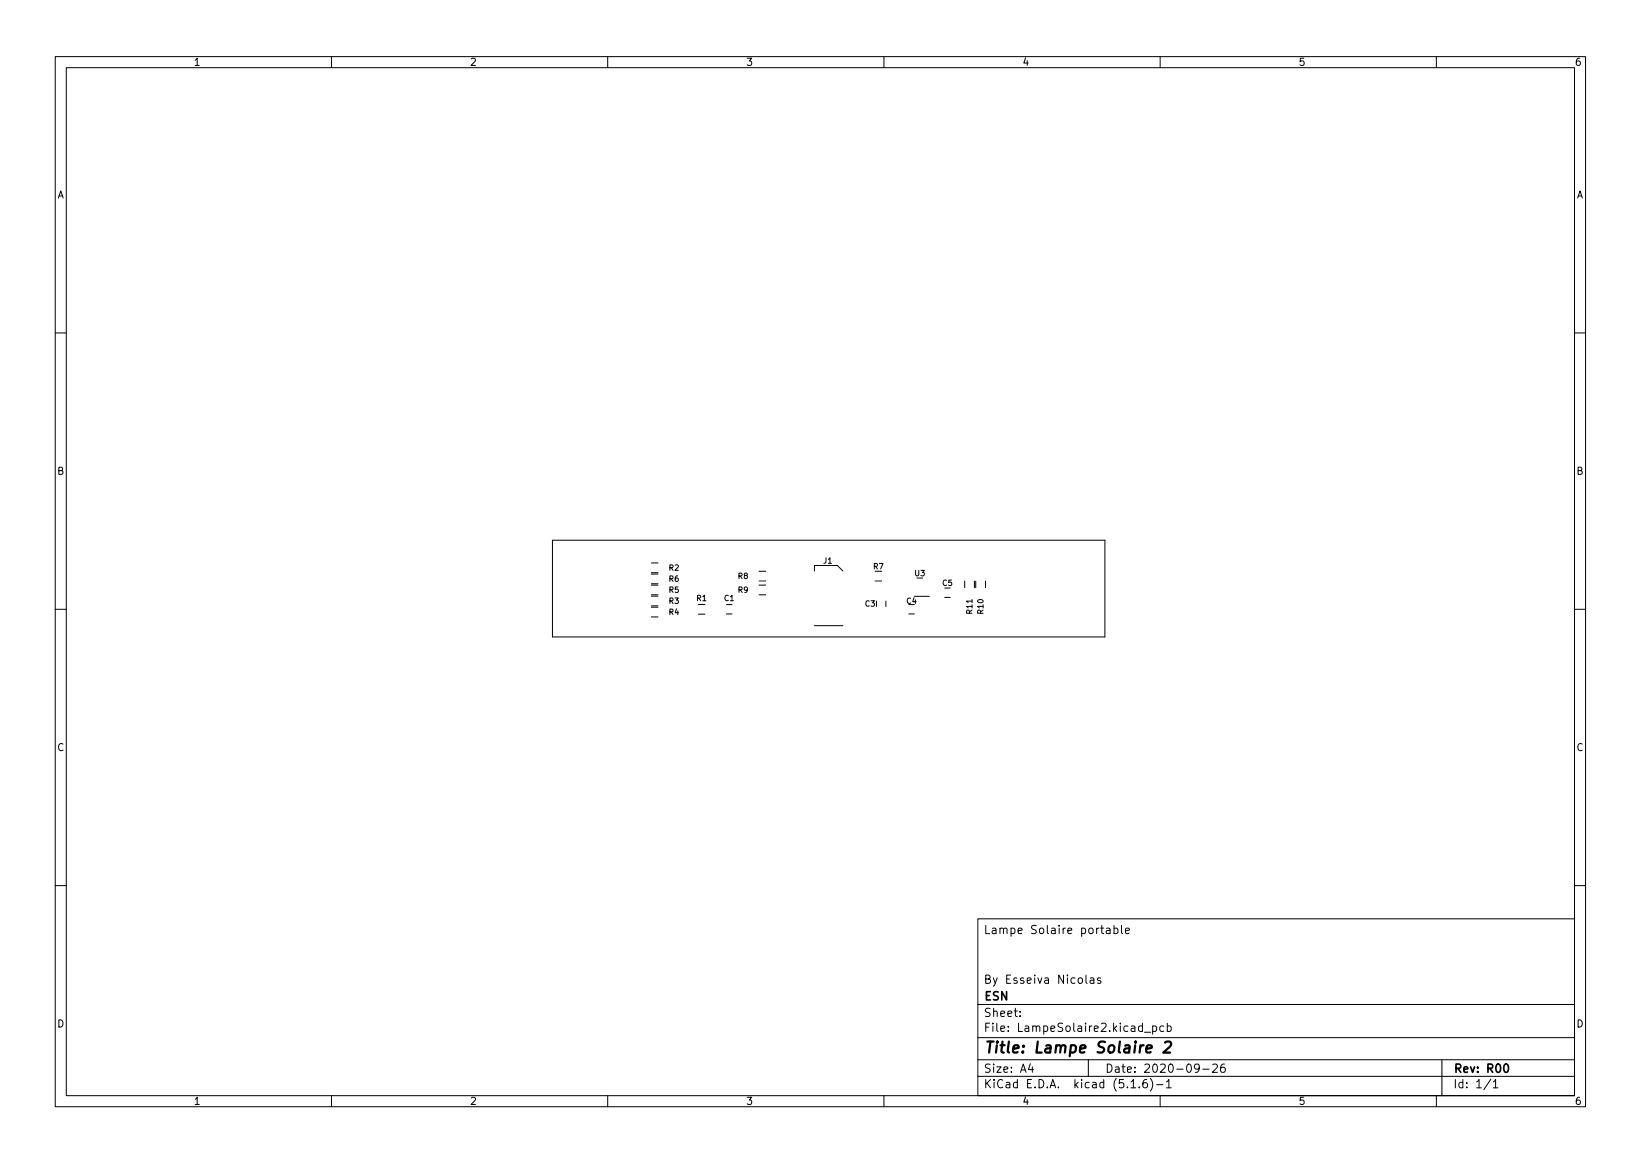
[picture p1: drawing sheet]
<svg xmlns="http://www.w3.org/2000/svg" width="297mm" height="210mm" viewBox="0 0 297 210" stroke-linecap="round" stroke-linejoin="round" font-family="sans-serif">
<defs><g id="words">
<text font-size="2.8" x="178" y="190.6">Title: Lampe Solaire 2</text>
<g font-size="2.1">
<text x="178" y="169">Lampe Solaire portable</text>
<text x="178" y="178">By Esseiva Nicolas</text>
<text x="178" y="184">Sheet:</text>
<text x="178" y="181">ESN</text>
<text x="178" y="186.7">File: LampeSolaire2.kicad_pcb</text>
<text x="178" y="196.9">KiCad E.D.A. kicad (5.1.6)-1</text>
<text x="178" y="194.1">Size: A4</text>
<text x="200" y="194.1">Date: 2020-09-26</text>
<text x="263" y="194.1">Rev: R00</text>
<text x="263" y="196.9">Id: 1/1</text>
</g>
<g font-size="1.8">
<text x="35" y="11.9">1</text>
<text x="85" y="11.9">2</text>
<text x="135" y="11.9">3</text>
<text x="185" y="11.9">4</text>
<text x="235" y="11.9">5</text>
<text x="285" y="11.9">6</text>
<text x="10.3" y="35.9">A</text>
<text x="285.3" y="35.9">A</text>
<text x="10.3" y="85.9">B</text>
<text x="285.3" y="85.9">B</text>
<text x="10.3" y="135.9">C</text>
<text x="285.3" y="135.9">C</text>
<text x="10.3" y="185.9">D</text>
<text x="285.3" y="185.9">D</text>
<text x="35" y="199.9">1</text>
<text x="85" y="199.9">2</text>
<text x="135" y="199.9">3</text>
<text x="185" y="199.9">4</text>
<text x="235" y="199.9">5</text>
<text x="285" y="199.9">6</text>
</g>
<g font-size="1.4">
<text x="149.1" y="102">J1</text>
<text x="121.1" y="103.2">R2</text>
<text x="121.1" y="107.2">R5</text>
<text x="121.1" y="105.2">R6</text>
<text x="133.6" y="104.7">R8</text>
<text x="133.6" y="107.2">R9</text>
<text x="158.1" y="103">R7</text>
<text x="165.6" y="104.2">U3</text>
<text x="170.6" y="106">C5</text>
<text x="121.1" y="109.2">R3</text>
<text x="121.1" y="111.2">R4</text>
<text x="126.1" y="108.7">R1</text>
<text x="131.1" y="108.7">C1</text>
<text x="156.6" y="109.7">C3</text>
<text x="164.1" y="109.2">C4</text>
<text x="176" y="111" transform="rotate(-90 176 111)">R11</text>
<text x="178" y="111" transform="rotate(-90 178 111)">R10</text>
</g>
</g></defs>
<g fill="none" stroke="#000" stroke-width=".18">
<path d="M10 10.2h277v190.1h-277zM12 12.2h273v186.1h-273zM60 10.2v2M110 10.2v2M160 10.2v2M210 10.2v2M260 10.2v2M10 60.2h2M285 60.2h2M100 97.7h100v17.5h-100zM10 110.2h2M117.9 101.9h1.2"/>
<path d="M117.9 103.6h1.2M117.9 107.9h1.2M117.9 109.6h1.2M117.9 109.9h1.2M117.9 111.6h1.2M117.9 105.9h1.2M117.9 107.6h1.2M117.9 103.9h1.2M117.9 105.6h1.2M126.4 109.4h1.2M126.4 111.1h1.2M131.5 111.1h1"/>
<path d="M131.5 109.4h1M137.4 105.9h1.2M137.4 107.6h1.2M137.4 105.1h1.2M137.4 103.4h1.2M147.4 103.3v-1h4.2l1 1M147.4 113.2h5.2M158.4 105.1h1.2M160.3 108.7v1M164.5 111.1h1M165.5 107.9h2.7M171 108.1h1"/>
<path d="M174.6 105.1v1.2M176.4 105.1v1.2M176.6 105.1v1.2M178.4 105.1v1.2M285 110.2h2M10 160.2h2M177 166.3h108v32h-108zM196.6 176.4v1.3l.2 .2M197.4 177h.5l.1 .9M198 177.3l-.5 .1a.29 .29 0 0 0-.2 .2 .29 .29 0 0 0 .2 .3h.5M199.2 177l-.3-.1-.3 .2 .1 .3 .5 .1v.4h-.6M200.3 168h.6v.9"/>
<path d="M200.9 168.3l-.5 .1a.29 .29 0 0 0-.2 .2 .29 .29 0 0 0 .2 .3h.5M201.6 168l.5-.1 .3 .3v.4l-.2 .3h-.6M201.6 167.4v1.5M203 167.4v1.3l.2 .2M203.7 168.4l.7-.1v-.3l-.5-.1-.2 .2 .1 .8h.6M285 160.2h2M60 198.3v2M110 198.3v2M160 198.3v2M177 194.8h108M177 191.8h108M177 187.8h108"/>
<path d="M177 181.8h108M184.6 183.8v.1M184.6 183v.1M186.5 192.5l-.4 1h1M186.9 193v1M197 191.8v3M204.7 195.8l.4-.5v1.5M204.7 196.8h.9M206.2 196.7v.1M207.1 186.8h1.2M207.6 195.3a.59 .59 0 0 0-.7 .7v.5l.1 .3h.4l.2-.1 .1-.5-.1-.2-.5-.1-.2 .3M208.2 195.1a1.72 1.72 0 0 1 0 2.3"/>
<path d="M208.6 185.7l.5-.1 .3 .3v.4l-.2 .3h-.6M208.6 185.6v1.5M209.4 196.3h1.1M210 198.3v2M210.6 185.7l-.4-.1-.3 .3v.4l.2 .3h.5M211.1 195.8l.5-.5v1.5M211.1 196.8h.9M211.3 185.7l.4-.1 .3 .3v.4l-.1 .3h-.6M211.3 185.1v1.5M217.1 193.2l-.3 .3-.4-.1-.2-.2 .2-.6 .4-.1 .2 .2a.99 .99 0 0 1-.4 1.3h-.2M217.7 193.5h1.2M219.5 192.7l.6-.2 .2 .2 .1 .3-1 1h1"/>
<path d="M221.6 192.5a.59 .59 0 0 0-.7 .7v.5l.2 .3h.4l.2-.1 .1-.5-.2-.2-.4-.1-.3 .3M260 198.3v2M261 191.8v6.5M269.9 195.3l-1.3 1.9M270.3 195.8l.4-.5v1.5M270.3 196.8h.8"/>
</g>
<path d="M272.3 192.7l.3-.2a.8 .8 0 0 1 .5 .8 .8 .8 0 0 1-.5 .7l-.3-.1-.1-.4z" fill="none" stroke="#000" stroke-width=".3"/>
<path d="M207.5 189.8l1-.2-.1-.4-.1-.1-.6 .1-.2 1 .2 .3 .6-.1M210.9 188.7l.3-.2h.5a.45 .45 0 0 1 .3 .5l-.2 .3-1.2 1.2h1.2" fill="none" stroke="#000" stroke-width=".4"/>
<use href="#words"/>
</svg>
